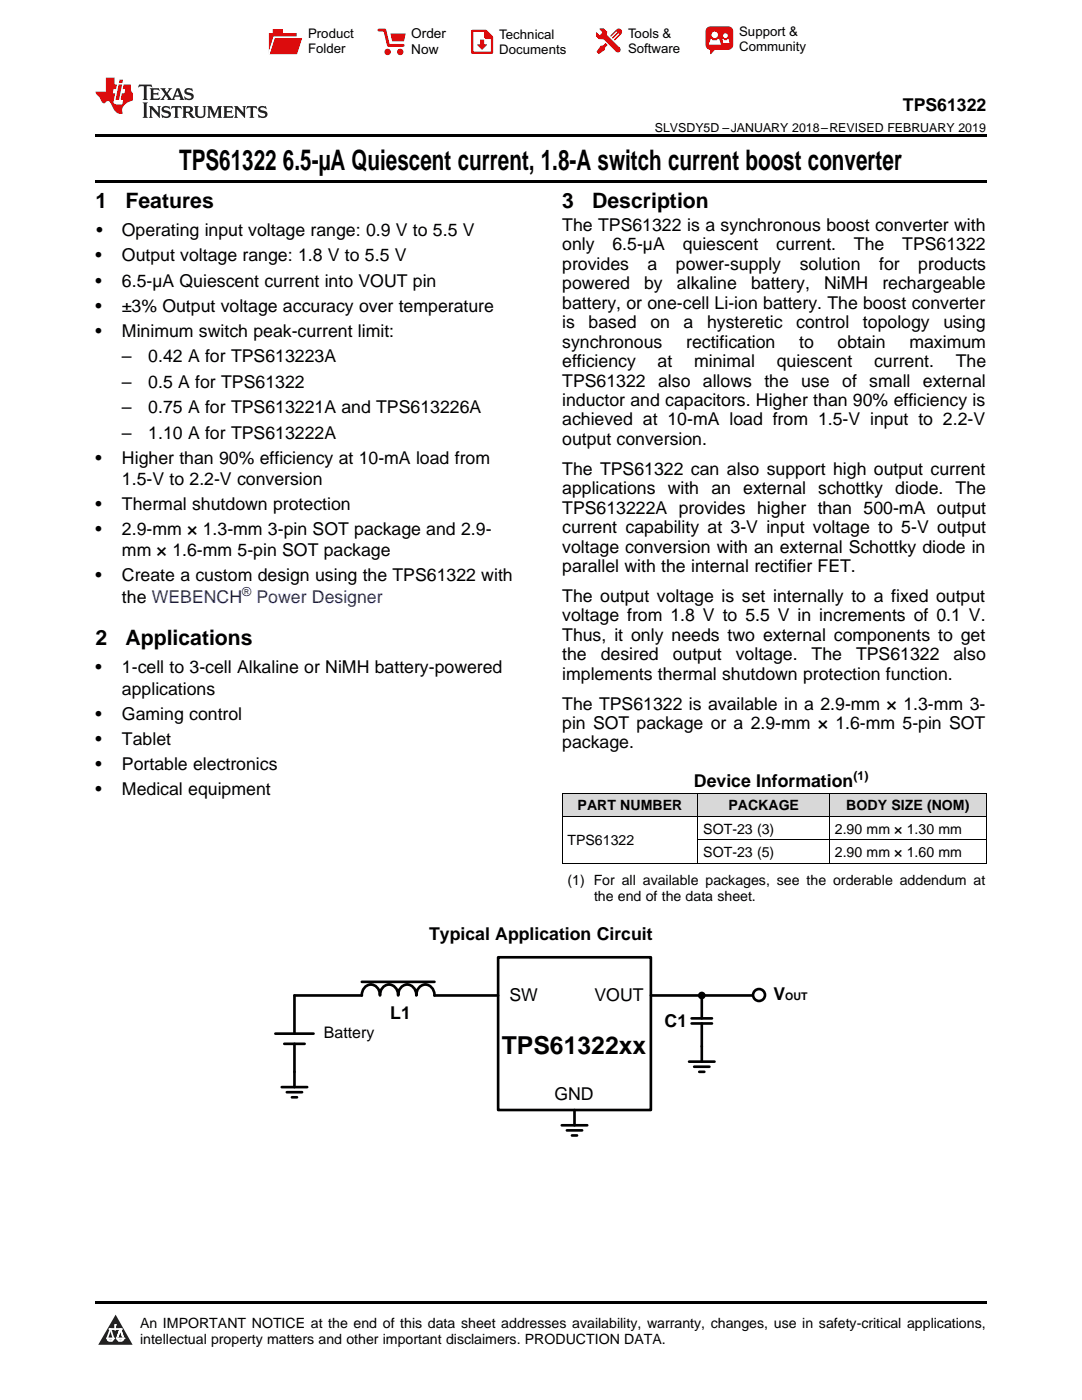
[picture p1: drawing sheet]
<svg xmlns="http://www.w3.org/2000/svg" width="216mm" height="279mm" viewBox="0 0 216 279" stroke-linecap="round" stroke-linejoin="round" font-family="sans-serif">
<defs><g id="words">
<g font-size="5.6">
<text x="35.7" y="33.9">TPS61322</text>
<text x="56.5" y="33.9">6.5-µA Quiescent current, 1.8-A switch current boost converter</text>
</g>
<text font-size="4.9" x="100.1" y="210.4">TPS61322xx</text>
<g font-size="4.2">
<text x="19" y="41.5">1</text>
<text x="25" y="41.5">Features</text>
<text x="112.2" y="41.5">3</text>
<text x="118.2" y="41.5">Description</text>
<text x="19" y="128.7">2</text>
<text x="25" y="128.7">Applications</text>
</g>
<g font-size="3.5">
<text x="180.2" y="22.2">TPS61322</text>
<text x="19.2" y="47.2">•</text>
<text x="24.3" y="47.2">Operating input voltage range: 0.9 V to 5.5 V</text>
<text x="112.2" y="46.1">The TPS61322 is a synchronous boost converter with</text>
<text x="19" y="52.2">•</text>
<text x="24.3" y="52.2">Output voltage range: 1.8 V to 5.5 V</text>
<text x="112.2" y="50">only</text>
<text x="112.2" y="53.9">provides</text>
<text x="122.2" y="50">6.5-µA</text>
<text x="129.2" y="53.9">a</text>
<text x="134.9" y="53.9">power-supply</text>
<text x="136.2" y="50">quiescent</text>
<text x="154.9" y="50">current.</text>
<text x="159.6" y="53.9">solution</text>
<text x="170.4" y="50">The</text>
<text x="175.4" y="53.9">for</text>
<text x="180" y="50">TPS61322</text>
<text x="183.2" y="53.9">products</text>
<text x="19" y="57.2">•</text>
<text x="24.3" y="57.2">6.5-µA Quiescent current into VOUT pin</text>
<text x="112.2" y="57.7">powered</text>
<text x="128.5" y="57.7">by</text>
<text x="135.1" y="57.7">alkaline</text>
<text x="149.9" y="57.7">battery,</text>
<text x="164.4" y="57.7">NiMH</text>
<text x="176.1" y="57.7">rechargeable</text>
<text x="19" y="62.2">•</text>
<text x="24.3" y="62.2">±3% Output voltage accuracy over temperature</text>
<text x="112.2" y="61.6">battery, or one-cell Li-ion battery. The boost converter</text>
<text x="112.2" y="65.5">is</text>
<text x="117.4" y="65.5">based</text>
<text x="129.8" y="65.5">on</text>
<text x="136.4" y="65.5">a</text>
<text x="141.1" y="65.5">hysteretic</text>
<text x="158.9" y="65.5">control</text>
<text x="172.2" y="65.5">topology</text>
<text x="188.2" y="65.5">using</text>
<text x="19" y="67.2">•</text>
<text x="24.3" y="67.2">Minimum switch peak-current limit:</text>
<text x="112.2" y="69.4">synchronous</text>
<text x="136.9" y="69.4">rectification</text>
<text x="159.5" y="69.4">to</text>
<text x="167.1" y="69.4">obtain</text>
<text x="181.5" y="69.4">maximum</text>
<text x="24.3" y="72.3">–</text>
<text x="24.3" y="77.4">–</text>
<text x="29.6" y="72.3">0.42 A for TPS613223A</text>
<text x="29.6" y="77.4">0.5 A for TPS61322</text>
<text x="112.2" y="73.3">efficiency</text>
<text x="112.2" y="77.2">TPS61322 also</text>
<text x="131.2" y="73.3">at</text>
<text x="138.5" y="73.3">minimal</text>
<text x="140.3" y="77.2">allows the use</text>
<text x="155" y="73.3">quiescent</text>
<text x="168" y="77.2">of small</text>
<text x="174.4" y="73.3">current.</text>
<text x="184.2" y="77.2">external</text>
<text x="190.7" y="73.3">The</text>
<text x="24.3" y="82.4">–</text>
<text x="29.6" y="82.4">0.75 A for TPS613221A and TPS613226A</text>
<text x="112.2" y="81">inductor and capacitors. Higher than 90% efficiency is</text>
<text x="24.3" y="87.5">–</text>
<text x="29.6" y="87.5">1.10 A for TPS613222A</text>
<text x="112.2" y="84.9">achieved at 10-mA load from 1.5-V input to 2.2-V</text>
<text x="112.2" y="88.8">output conversion.</text>
<text x="19" y="92.5">•</text>
<text x="24.3" y="92.5">Higher than 90% efficiency at 10-mA load from</text>
<text x="112.2" y="94.8">The TPS61322 can also support high output current</text>
<text x="19" y="101.8">•</text>
<text x="24.3" y="96.8">1.5-V to 2.2-V conversion</text>
<text x="24.3" y="101.8">Thermal shutdown protection</text>
<text x="112.2" y="98.6">applications with an external schottky diode. The</text>
<text x="19" y="106.8">•</text>
<text x="24.3" y="106.8">2.9-mm × 1.3-mm 3-pin SOT package and 2.9-</text>
<text x="112.2" y="102.5">TPS613222A provides higher than 500-mA output</text>
<text x="112.2" y="106.4">current capability at 3-V input voltage to 5-V output</text>
<text x="24.3" y="111">mm × 1.6-mm 5-pin SOT package</text>
<text x="112.2" y="110.3">voltage conversion with an external Schottky diode in</text>
<text x="19" y="116">•</text>
<text x="24.3" y="116">Create a custom design using the TPS61322 with</text>
<text x="112.2" y="114.2">parallel with the internal rectifier FET.</text>
<text x="24.3" y="120.3">the WEBENCH</text>
<text x="112.2" y="120.1">The output voltage is set internally to a fixed output</text>
<text x="112.2" y="124">voltage from 1.8 V to 5.5 V in increments of 0.1 V.</text>
<text x="112.2" y="127.9">Thus, it only needs two external components to get</text>
<text x="112.2" y="131.8">the</text>
<text x="119.9" y="131.8">desired</text>
<text x="134.2" y="131.8">output</text>
<text x="146.8" y="131.8">voltage.</text>
<text x="161.9" y="131.8">The</text>
<text x="170.8" y="131.8">TPS61322</text>
<text x="190.3" y="131.8">also</text>
<text x="19" y="134.4">•</text>
<text x="24.3" y="134.4">1-cell to 3-cell Alkaline or NiMH battery-powered</text>
<text x="112.2" y="135.6">implements thermal shutdown protection function.</text>
<text x="19" y="143.7">•</text>
<text x="24.3" y="138.6">applications</text>
<text x="24.3" y="143.7">Gaming control</text>
<text x="112.2" y="141.6">The TPS61322 is available in a 2.9-mm × 1.3-mm 3-</text>
<text x="19" y="148.7">•</text>
<text x="24.3" y="148.7">Tablet</text>
<text x="112.2" y="145.5">pin SOT package or a 2.9-mm × 1.6-mm 5-pin SOT</text>
<text x="112.2" y="149.4">package.</text>
<text x="19" y="153.7">•</text>
<text x="24.3" y="153.7">Portable electronics</text>
<text x="19" y="158.7">•</text>
<text x="24.3" y="158.7">Medical equipment</text>
<text x="138.5" y="157.1">Device Information</text>
<text x="85.6" y="187.5">Typical Application Circuit</text>
<text x="77.9" y="203.4">L1</text>
<text x="101.6" y="199.7">SW</text>
<text x="118.6" y="199.7">VOUT</text>
<text x="154.3" y="199.5">V</text>
<text x="132.6" y="205">C1</text>
<text x="110.6" y="219.5">GND</text>
</g>
<text font-size="3.5" fill="#0000c8" x="51.2" y="120.3">Power Designer</text>
<text font-size="3.2" x="64.6" y="207.2">Battery</text>
<g font-size="2.8">
<text x="115.3" y="161.7">PART NUMBER</text>
<text x="145.3" y="161.7">PACKAGE</text>
<text x="168.9" y="161.7">BODY SIZE (NOM)</text>
<text x="140.3" y="166.4">SOT-23 (3)</text>
<text x="166.6" y="166.4">2.90 mm × 1.30 mm</text>
<text x="113.2" y="168.7">TPS61322</text>
<text x="140.3" y="171.1">SOT-23 (5)</text>
<text x="166.6" y="171.1">2.90 mm × 1.60 mm</text>
<text x="113.2" y="176.6">(1) For all available packages, see the orderable addendum at</text>
<text x="118.5" y="179.7">the end of the data sheet.</text>
<text x="27.9" y="265">An IMPORTANT NOTICE at the end of this data sheet addresses availability, warranty, changes, use in safety-critical applications,</text>
<text x="27.9" y="268.2">intellectual property matters and other important disclaimers. PRODUCTION DATA.</text>
</g>
<g font-size="2.7">
<text x="82.1" y="7.7">Order</text>
<text x="82.1" y="10.7">Now</text>
</g>
<g font-size="2.6">
<text x="61.5" y="7.6">Product</text>
<text x="61.5" y="10.6">Folder</text>
<text x="99.6" y="7.8">Technical</text>
<text x="99.6" y="10.8">Documents</text>
<text x="125.3" y="7.6">Tools &amp;</text>
<text x="125.3" y="10.6">Software</text>
<text x="147.5" y="7.2">Support &amp;</text>
<text x="147.5" y="10.2">Community</text>
</g>
<g font-size="2.5">
<text x="130.7" y="26.3">SLVSDY5D –JANUARY 2018–REVISED FEBRUARY 2019</text>
<text x="170.3" y="155.7">(1)</text>
</g>
<text font-size="2.5" fill="#0000c8" x="48.3" y="118.9">®</text>
<text font-size="2.1" x="156.7" y="199.5">OUT</text>
</g></defs>
<g fill="#d8d8d8">
<path d="M112.2 158.4h27.1v4.6h-27.1z"/>
<path d="M139.3 158.4h26.2v4.6h-26.2z"/>
<path d="M165.5 158.4h31.3v4.6h-31.3z"/>
</g>
<path d="M23.1 262.4l3.4 6h-6.9z" fill="#231f20"/>
<path d="M21.4 267.1h1.2l-.3 .5h-.3a.55 .55 0 0 1-.6-.5z" fill-rule="evenodd" fill="#fff"/>
<path d="M21.4 267.1h1.2l-.3 .5h-.3a.55 .55 0 0 1-.6-.5z" fill="none" stroke="#231f20" stroke-width=".34"/>
<path d="M21.4 267.1l1.2 .1-.3 .4h-.5z" fill="none" stroke="#fff" stroke-width=".34"/>
<path d="M23 265.3h.1" fill="none" stroke="#fff" stroke-width=".34"/>
<path d="M23 264.4v.9z" fill="#fff"/>
<path d="M23 264.4v.9z" fill="none" stroke="#fff" stroke-width=".34"/>
<circle cx="23" cy="264.4" r=".17" fill="#fff"/>
<path d="M21.9 265.2h.1" fill="none" stroke="#fff" stroke-width=".34"/>
<path d="M21.9 265.2h2.3z" fill="#fff"/>
<path d="M21.9 265.2h2.3z" fill="none" stroke="#fff" stroke-width=".34"/>
<circle cx="24.2" cy="265.2" r=".17" fill="#fff"/>
<path d="M23.3 267.1h.1" fill="none" stroke="#fff" stroke-width=".34"/>
<path d="M24 265.2l-.7 1.9z" fill="#fff"/>
<path d="M24 265.2l-.7 1.9z" fill="none" stroke="#fff" stroke-width=".34"/>
<path d="M24 265.2l.7 1.9z" fill="#fff"/>
<path d="M24 265.2l.7 1.9z" fill="none" stroke="#fff" stroke-width=".34"/>
<path d="M24.6 267.1h.1" fill="none" stroke="#fff" stroke-width=".34"/>
<circle cx="21.4" cy="267.1" r=".17" fill="#fff"/>
<path d="M22.1 265.2l-.7 1.9z" fill="#fff"/>
<path d="M22.1 265.2l-.7 1.9z" fill="none" stroke="#fff" stroke-width=".34"/>
<path d="M22.1 265.2l.5 1.9z" fill="#fff"/>
<path d="M22.1 265.2l.5 1.9z" fill="none" stroke="#fff" stroke-width=".34"/>
<circle cx="22.6" cy="267.1" r=".17" fill="#fff"/>
<path d="M23.4 267.1h1.3a.65 .65 0 0 1-.7 .5 .65 .65 0 0 1-.6-.5z" fill-rule="evenodd" fill="#fff"/>
<path d="M23.4 267.1h1.3a.65 .65 0 0 1-.7 .5 .65 .65 0 0 1-.6-.5z" fill="none" stroke="#231f20" stroke-width=".34"/>
<path d="M23.4 267.1h1.3l-.4 .5h-.6z" fill="none" stroke="#fff" stroke-width=".34"/>
<path d="M23.3 267.1h.1" fill="none" stroke="#fff" stroke-width=".34"/>
<circle cx="24.7" cy="267.1" r=".17" fill="#fff"/>
<path d="M19 259.7h177.8v.5h-177.8z" fill="#000"/>
<g fill="none" stroke="#000" stroke-width=".53">
<path d="M72.2 196h14.5M99.4 191h30.5v30.5h-30.5zM99.4 198.7h-12.7a1.84 1.84 0 0 0-1.8-2.2 1.84 1.84 0 0 0-1.8 2.2 1.84 1.84 0 0 0-1.8-2.2 1.84 1.84 0 0 0-1.9 2.2 1.84 1.84 0 0 0-1.8-2.2 1.84 1.84 0 0 0-1.8 2.2 1.84 1.84 0 0 0-1.8-2.2 1.84 1.84 0 0 0-1.8 2.2h-13.4v7.6M129.9 198.7h20.3M140 198.7v4.5M54.9 206.3h7.7M56.2 217h5.1M56.7 208.3h4.1M57.2 218h3.1M58.2 219h1.1M58.8 208.3v8.7M137.5 211.9h5.1"/>
<path d="M138 204.3h4.1M138 203.2h4.1M138.5 212.9h3.1M139.5 213.9h1M140 204.3v7.6M112.1 224.6h5.1M113.1 225.6h3.1M114.1 226.6h1M114.6 221.5v3.1"/>
<circle cx="140" cy="198.7" r=".5"/>
</g>
<circle cx="140" cy="198.7" r=".5" fill="#000"/>
<circle cx="151.5" cy="198.6" r="1.19" fill="#fff"/>
<circle cx="151.5" cy="198.6" r="1.19" fill="none" stroke="#000" stroke-width=".53"/>
<path d="M112.2 158.3h84.6M112.2 158.3v14M139.2 158.3v14M165.5 158.3v14M196.8 158.3v14M112.2 172.3h84.6M112.2 163h84.6M139.3 167.6h57.5" fill="none" stroke="#000" stroke-width=".2"/>
<path d="M19 35.9h177.8v.5h-177.8zM19 26.8h177.8v.6h-177.8zM112.2 172.3h.1zM165.4 172.3h.1zM196.7 172.3h.1z" fill="#000"/>
<path d="M27.7 16.9l-.1 .6 .6-.3h.5v.2v2.2l-.2 .4h1l-.2-.4v-2.2v-.2h.5l.6 .3-.2-.6zM29.9 17.6l.2 .4v1.6l-.2 .4h1.9l.1-.6a1.09 1.09 0 0 1-1.3 .1v-.6h.6l.4 .2v-.7l-.2 .2h-.8v-.6l.2-.1a1.01 1.01 0 0 1 1 .3l-.1-.6zM32 17.6l.9 1.2-1 1.2h.9l-.2-.3 .5-.7 .5 .7-.3 .3h1.7l-.2-.3 .1-.4h1l.1 .4-.2 .3h1l-.3-.4-.7-2h-.5l-1 2.2-.8-1.1 .9-1.1h-.9l.2 .2-.4 .7-.4-.7 .2-.2zM35.4 18l.4 1h-.8zM37 17.7a.66 .66 0 0 0-.2 .8 .66 .66 0 0 0 .6 .4l.7 .2 .1 .2a.8 .8 0 0 1-.7 .4 .8 .8 0 0 1-.7-.5l.1 .8 .2-.2a.94 .94 0 0 0 1.1 .1 .94 .94 0 0 0 .4-.9 1.48 1.48 0 0 0-1.3-.6v-.4a1.1 1.1 0 0 1 1.2 .2l-.2-.6-.2 .1-.5-.1zM28.5 20.4l.2 .4v2.3l-.2 .4h1l-.2-.4v-2.3l.2-.4zM29.7 21.2l.2 .4v1.5l-.2 .4h.8l-.3-.4 .1-1.3 1.6 1.8v-2l.2-.4h-.7l.2 .2v1.1l-1.2-1.3zM32.5 21.3a.66 .66 0 0 0-.2 .8 .66 .66 0 0 0 .6 .4l.6 .2 .2 .2a.8 .8 0 0 1-.8 .4 .8 .8 0 0 1-.7-.5l.2 .7 .2-.1a.94 .94 0 0 0 1 .1 .94 .94 0 0 0 .5-1 1.47 1.47 0 0 0-1.3-.6l-.1-.3a1.1 1.1 0 0 1 1.3 .2l-.2-.6-.2 .1-.5-.2zM34.3 21.2l-.2 .6a.64 .64 0 0 1 .8-.3v1.6l-.2 .4h1l-.3-.4 .1-1.6a.66 .66 0 0 1 .8 .3l-.2-.6zM36.3 21.2l.3 .4v1.5l-.3 .4h1l-.2-.2v-.7h.5l.1 .1a.8 .8 0 0 0 1.2 .7l-1-1a.62 .62 0 0 0 .6-.5 .62 .62 0 0 0-.6-.7zM37.1 21.5h.1a.48 .48 0 0 1 .6 0 .48 .48 0 0 1 .1 .6l-.2 .1-.6 .1zM38.7 21.2l.2 .2a2.29 2.29 0 0 0 .4 2 1.05 1.05 0 0 0 1.7-.7v-1.3l.2-.2h-.8l.2 .4v1.1a.61 .61 0 0 1-.6 .6 .61 .61 0 0 1-.6-.6v-1.1l.3-.4zM41.3 21.2l.3 .4v1.5l-.3 .4h.8l-.2-.4v-1.4l.8 1.9 .9-1.9v1.4l-.2 .4h.9l-.2-.4v-1.5l.2-.4h-.8l-.7 1.5-.6-1.5zM44.5 21.2l.2 .4v1.5l-.2 .4h1.9l.2-.6a1.1 1.1 0 0 1-1.4 .2v-.7h.6l.4 .2v-.6l-.2 .1-.8 .1v-.6l.2-.1a1.02 1.02 0 0 1 1.1 .2l-.2-.5zM46.7 21.2l.2 .4v1.5l-.2 .4h.8l-.3-.4 .1-1.3 1.6 1.8v-2l.2-.4h-.7l.2 .2v1.1l-1.2-1.3zM49.3 21.2l-.1 .6a.64 .64 0 0 1 .8-.3v1.6l-.3 .4h1l-.2-.4v-1.6a.66 .66 0 0 1 .8 .3l-.1-.6zM51.7 21.3a.66 .66 0 0 0-.2 .7 .66 .66 0 0 0 .7 .5l.6 .2 .1 .2a.8 .8 0 0 1-.7 .4 .8 .8 0 0 1-.7-.5l.1 .7 .2-.1a.94 .94 0 0 0 1.1 .1 .94 .94 0 0 0 .4-1 1.48 1.48 0 0 0-1.2-.6l-.1-.3a1.1 1.1 0 0 1 1.2 .2l-.2-.6-.1 .1-.6-.2z" fill="#231f20"/>
<path d="M21.1 15.5v2.8h-2v.4l.9 .9a.96 .96 0 0 0 1 1 .59 .59 0 0 1 .5-.4 .59 .59 0 0 1 .5 .3l.4 .8a1.61 1.61 0 0 0 2.1 1.3 1.63 1.63 0 0 1 1.1-2.2l.9-.3v-1.5a1.6 1.6 0 0 1-.4-1.7h-1.4l-.2 .9h.5l-.2 .8h-.5l-.2 1v.3h.5l-.2 .9h-.7a.74 .74 0 0 1-1-.6l.3-1.6h-.5l.2-.8h.5l.1-.9h-.4v-1.4zM23.7 16.9l-.7 3h.8l.6-3zM23.8 15.9l-.1 .7h.7l.2-.7z" fill="#ee1d23"/>
<g fill="#d60000">
<path d="M54.4 5.8h2v.8h2.8v4.2h-5.5v-4.2h.7z" fill-rule="evenodd"/>
<path d="M54.7 7.5h5.6l-1 3.3h-5.6z" fill-rule="evenodd"/>
</g>
<path d="M54.6 7.4h5.8l-.1 .1h-5.5l-1.1 3.3z" fill-rule="evenodd" fill="#fff"/>
<path d="M54.6 7.4h5.8l-.1 .1h-5.5l-1.1 3.3z" fill="none" stroke="#fff" stroke-width=".2"/>
<path d="M75.6 6h1.2l.7 3.1h3" fill="none" stroke="#d60000" stroke-width=".56"/>
<g fill="#d60000">
<path d="M77.9 6.7h3.1l-.4 1.5h-2.3z" fill-rule="evenodd"/>
<circle cx="77.3" cy="10.4" r=".64"/>
<circle cx="79.9" cy="10.4" r=".64"/>
</g>
<path d="M94.2 6.2h2.7l1.3 1.2v3.1h-4z" fill="none" stroke="#d60000" stroke-width=".44"/>
<g fill="#d60000">
<path d="M95.8 7.9h.8v1h.6l-1 1.1-1-1v-.1h.6z" fill-rule="evenodd"/>
<path d="M96.6 6.2h.3l1.3 1.2v.4h-1.3l-.3-.4z" fill-rule="evenodd"/>
<path d="M119.6 5.7h.9l.6 .6 .1 .7 2.5 2.5-.8 .8-2.3-2.3-1.1-.2-.6-.6v-.8l.7 .6 .5-.4v-.2l-.4-.5z" fill-rule="evenodd"/>
<path d="M119.9 9.1h.4l.5-.5 .4 .4-.5 .5v.4l-1.2 .9-.5-.5z" fill-rule="evenodd"/>
<path d="M123 5.9a.67 .67 0 0 1 .9 0 .67 .67 0 0 1 0 .9z" fill-rule="evenodd"/>
<path d="M123 5.9l.9 .9-1.2 1.2h-.2l.1-.2 .9-.9 .1-.2h-.3l-.9 1h-.2v-.2l.9-1 .1-.2h-.3l-.9 1h-.2v-.2z" fill-rule="evenodd"/>
<circle cx="123.3" cy="9.9" r=".54"/>
</g>
<path d="M121.1 6.3l-.1 .7" fill="none" stroke="#d60000" stroke-width=".2"/>
<g fill="#d60000">
<path d="M141.1 5.5l.6-.2h3.6a.95 .95 0 0 1 1 .9v2.8a.95 .95 0 0 1-1 .9h-3.6a.95 .95 0 0 1-.9-.9v-2.8z" fill-rule="evenodd"/>
<path d="M141.7 9.9h.9l-.7 .9h-.2z" fill-rule="evenodd"/>
</g>
<g fill="#fff">
<path d="M144.3 8.6h1.3z"/>
<path d="M141.8 7.8h.3l.1 .2h.8l.2-.2h.3l.4 1.1h-2.5z" fill-rule="evenodd"/>
<path d="M144.2 7.8h.2l.2 .2h.4l.2-.2h.2l.2 .8h-1.3z" fill-rule="evenodd"/>
<circle cx="142.6" cy="6.9" r=".65"/>
<circle cx="144.8" cy="7.1" r=".48"/>
</g>
<use href="#words"/>
</svg>
